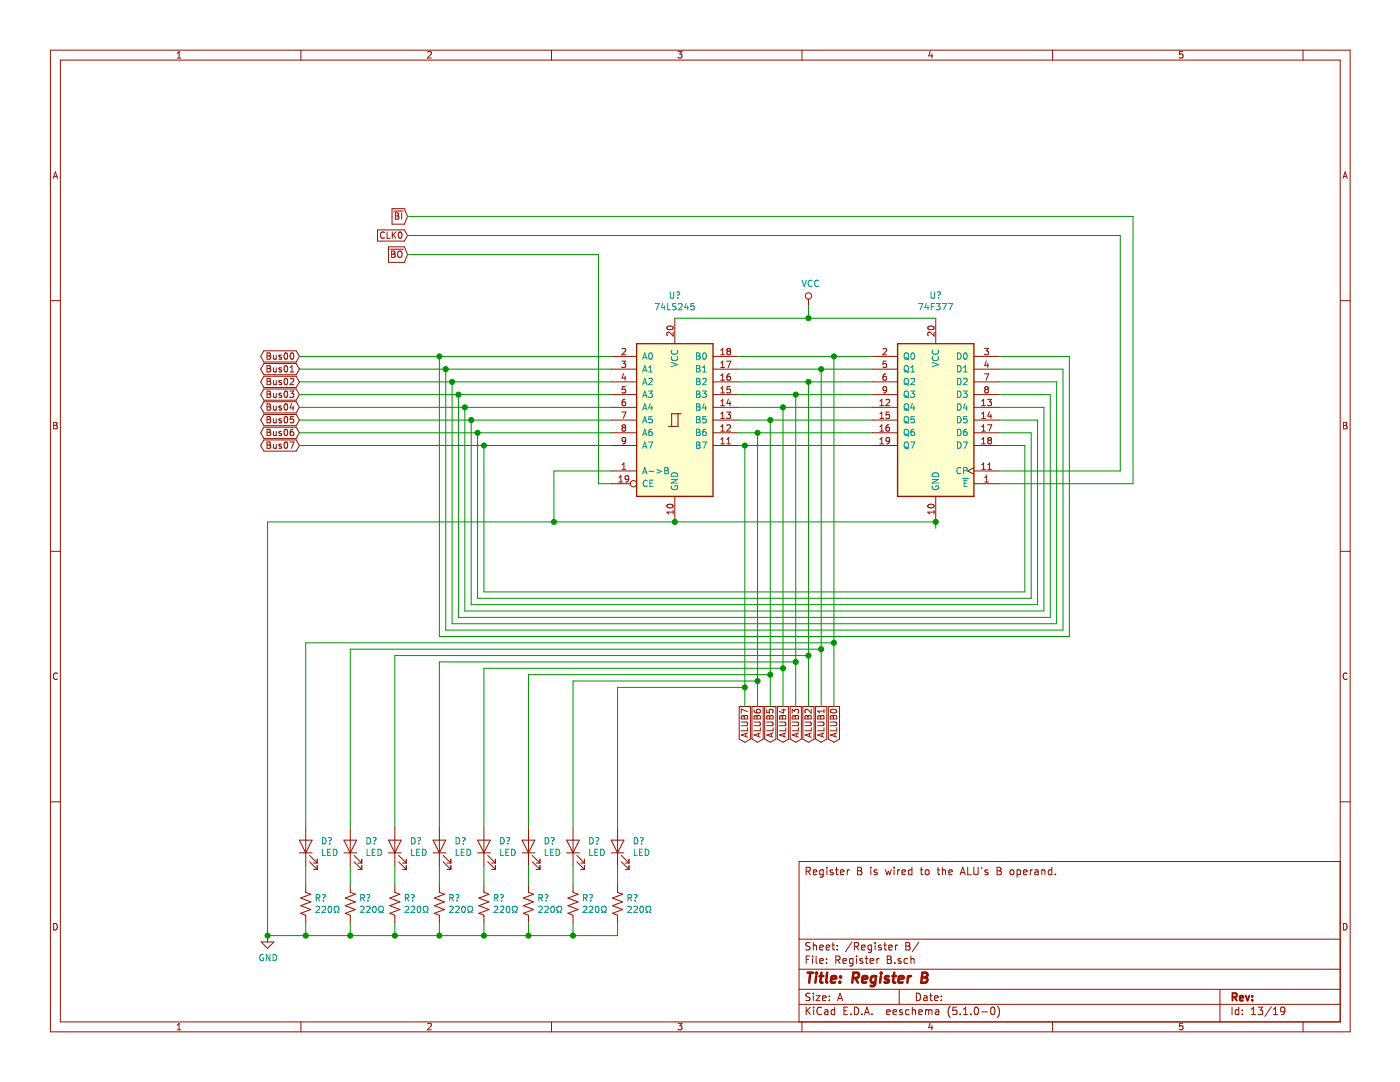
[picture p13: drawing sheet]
<svg xmlns="http://www.w3.org/2000/svg" width="279mm" height="216mm" viewBox="0 0 279 216" stroke-linecap="round" stroke-linejoin="round" font-family="sans-serif">
<g fill="#fffecd" stroke="#fffecd" stroke-width=".25">
<path d="M127.1 68.6h15.2v30.5h-15.2z" fill-rule="evenodd"/>
<path d="M179.1 68.6h15.3v30.5h-15.3z" fill-rule="evenodd"/>
</g>
<path d="M127.1 68.6h15.2v30.5h-15.2zM179.1 68.6h15.3v30.5h-15.3z" fill="none" stroke="#981200" stroke-width=".25"/>
<g fill="none" stroke="#981200" stroke-width=".2">
<path d="M10.1 10h259.3v195.9h-259.3zM12 12h255.5v191.9h-255.5zM35.4 11.6h.7M35.4 10.6l.3-.3v1.3M60.1 10v2M85.3 10.4l.6-.1 .2 .3-.8 1h.8M110.1 10v2M135.3 10.3h.8l-.4 .5 .3 .1v.6l-.1 .1-.6-.1M160.1 10v2M185.7 10.2l-.4 1h.9M186 10.7v.9M210.1 10v2"/>
<path d="M236 10.3h-.6v.6l.2-.1h.4v.7l-.1 .1-.5-.1M260.1 10v2M10.6 35.6l.5-1.3 .4 1.3M10.7 35.2h.7M268 35.6l.5-1.3 .4 1.3M268.1 35.2h.7M10.1 60h1.9M75.3 45.9h5.4l.6 1.1-.6 1.1h-5.4zM76.7 46.4a.6 .6 0 0 0-.8 .4 .6 .6 0 0 0 .6 .7l.2-.1M77.2 46.3v1.2h.7M77.5 49.3h3.2l.6 1.5-.6 1.5h-3.2zM77.9 49.7h2.6"/>
<path d="M78.2 50.1l.6 .1v.2l-.2 .3 .3 .2-.1 .4-.6 .1zM78.2 50.7h.4M78.2 41.6h2.5l.6 1.6-.6 1.5h-2.5zM78.3 46.3v1.2M78.5 46.8l.5 .7M78.6 42.1h1.9M78.9 42.5h.4l.3 .2-.3 .4 .3 .2-.2 .4h-.5zM78.9 43.1h.4M79 46.3l-.7 .7M79.4 50.3l.3-.2a.44 .44 0 0 1 .5 .4v.7l-.5 .2-.3-.2zM79.6 46.4l.2-.1a.67 .67 0 0 1 .4 .6 .67 .67 0 0 1-.4 .6l-.3-.4zM80.2 42.5v1.2"/>
<path d="M161.3 59.7v1.3M267.5 60h1.9M52.7 77.6h6.4l.6 1.1-.6 1.2h-6.4l-.7-1.2zM52.7 75.1h6.4l.6 1.1-.6 1.1h-6.4l-.7-1.1zM52.7 72.5h6.4l.6 1.2-.6 1.1h-6.4l-.7-1.1zM52.7 70h6.4l.6 1.1-.6 1.1h-6.4l-.7-1.1zM53.3 70.4h.4l.3 .3-.3 .3 .3 .2-.2 .5h-.5zM53.3 72.9h.4l.3 .3-.3 .4 .3 .2-.2 .4h-.5zM53.3 75.5h.4l.3 .2-.3 .4 .3 .2-.2 .5h-.5zM53.3 78h.4l.3 .3-.3 .3 .3 .3-.2 .4h-.5zM53.3 71h.4M53.3 73.6h.4"/>
<path d="M53.3 76.1h.4M53.3 78.6h.4M54.6 70.8v.8h.5M54.6 73.4v.8l.5-.1M54.6 75.9v.8l.5-.1M54.6 78.5v.7h.5M55.1 70.8v.9M55.1 73.4v.8M55.1 75.9v.9M55.1 78.5v.8M56.1 70.9l-.3-.1-.1 .2v.2l.4 .1v.3h-.4M56.1 73.4h-.3l-.1 .2v.1l.4 .2v.3h-.4"/>
<path d="M56.1 76l-.3-.1-.1 .2v.2l.4 .1v.3h-.4M56.1 78.5h-.3l-.1 .1v.2l.4 .1v.3h-.4M56.8 73.1l.2-.2a.69 .69 0 0 1 .4 .7 .69 .69 0 0 1-.4 .6l-.3-.5zM56.8 70.5l.2-.1a.69 .69 0 0 1 .4 .6 .69 .69 0 0 1-.4 .7l-.3-.5zM56.8 75.6l.2-.1a.69 .69 0 0 1 .4 .6 .69 .69 0 0 1-.4 .7l-.3-.5zM56.8 78.2l.2-.2a.69 .69 0 0 1 .4 .7 .69 .69 0 0 1-.4 .6l-.3-.5zM57.8 78h.8l-.4 .5 .4 .1v.6l-.2 .1-.6-.1M57.9 75.6l.5-.1 .2 .3-.8 1h.8M57.9 74.2h.7M57.9 73.3l.4-.4v1.3M58 70.5l.2-.1a.67 .67 0 0 1 .4 .6 .67 .67 0 0 1-.4 .7l-.3-.5zM122 78.7h5.1"/>
<path d="M122 76.2h5.1M122 73.7h5.1M122 71.1h5.1M124.1 72.1h.8l-.5 .4 .4 .2 .1 .4-.3 .2-.5-.1M124.1 69.6l.5-.1 .3 .4-.8 .9h.8M124.4 74.5l-.3 .9h.8M124.7 79.7h-.2a.79 .79 0 0 0-.1 1.2h.3l.2-.5-.3-.2h-.2l-.3 .2M124.7 75v.9M124.8 77.1h-.6l-.1 .6 .5-.1 .3 .3v.3l-.3 .2-.5-.1M133.2 65.2a.61 .61 0 0 1 .7-.2 .61 .61 0 0 1 .4 .6 .76 .76 0 0 1-1.2-.2zM134.3 66.3v.8l-.9-.8-.3 .2 .1 .5M134.7 63.5v5.1"/>
<path d="M142.3 78.7h5.1M142.3 76.2h5.1M142.3 73.7h5.1M142.3 71.1h5.1M143.8 69.9l.4-.4v1.3M143.8 72.4l.4-.3v1.2M143.8 75l.4-.4v1.3M143.8 77.5l.4-.4v1.3M143.8 78.4h.8M143.8 75.9h.8M143.8 73.3h.8M143.8 70.8h.8"/>
<path d="M145 72.1h.9l-.6 1.2M145.3 70.1l-.2-.3 .2-.3h.2l.3 .3-.3 .3M145.3 70.1l-.2 .2v.4l.2 .1 .4-.1 .1-.1v-.3l-.3-.2M145.3 70.1h.2M145.4 79.6l-.3 .9h.8M145.7 74.6l-.5 .1-.1 .5v.5l.6 .1 .1-.2-.1-.4-.4-.1-.2 .2M145.7 77.1h-.6v.6l.4-.1 .3 .3v.3l-.3 .2-.4-.1M174 78.7h5.1M174 76.2h5.1M174 73.7h5.1M174 71.1h5.1M176.2 69.6l.5-.1 .2 .4-.7 .9h.7"/>
<path d="M176.8 79.8l.5-.1 .3 .3-.8 .9h.8M176.8 74.6h-.2a.79 .79 0 0 0-.1 1.3l.3-.1 .1-.5-.2-.2h-.2l-.3 .2M176.9 72.1h-.6l-.1 .6 .5-.2 .2 .3v.3l-.2 .2-.5-.1M176.9 77.7l-.2 .2h-.4l-.1-.2 .1-.4 .4-.2 .2 .3-.1 .9-.5 .1M185.3 65.2a.61 .61 0 0 1 .7-.2 .61 .61 0 0 1 .4 .6 .76 .76 0 0 1-1.3-.2zM186.4 66.3v.8l-.9-.8-.4 .2 .2 .5M186.7 63.5v5.1M194.4 78.7h5M194.4 76.2h5M194.4 73.7h5M194.4 71.1h5M196.5 74.6h.8l-.5 1.3"/>
<path d="M196.5 69.5h.8l-.5 .5 .4 .1 .1 .5-.3 .2-.5-.1M196.8 77.7l-.3 .2v.3l.3 .2h.3l.2-.2v-.3l-.3-.2M196.8 77.7l-.3-.3 .3-.3h.2l.3 .3-.3 .3M196.8 77.7h.2M196.8 72l-.3 .9h.8M197.1 79.7h.8l-.5 .5 .4 .1 .1 .4-.3 .2-.5-.1M197.1 72.5v.8M10.7 84.3h.4l.3 .2-.3 .4 .3 .2-.2 .5h-.5zM10.7 84.9h.4M52.7 82.7h6.4l.6 1.1-.6 1.1h-6.4l-.7-1.1zM52.7 80.2h6.4l.6 1.1-.6 1.1h-6.4l-.7-1.1zM52.7 85.2h6.4l.6 1.2-.6 1.1h-6.4l-.7-1.1z"/>
<path d="M52.7 87.8h6.4l.6 1.1-.6 1.1h-6.4l-.7-1.1zM53.3 80.6h.4l.3 .2-.3 .4 .3 .2-.2 .4h-.5zM53.3 83.1h.4l.3 .3-.3 .3 .3 .2-.2 .5h-.5zM53.3 85.6h.4l.3 .3-.3 .4 .3 .2-.2 .4h-.5zM53.3 88.2h.4l.3 .2-.3 .4 .3 .2-.2 .5h-.5zM53.3 81.2h.4M53.3 83.7h.4M53.3 86.3h.4M53.3 88.8h.4M54.6 81v.8l.5-.1M54.6 83.5v.8h.5M54.6 86.1v.8l.5-.1"/>
<path d="M54.6 88.6v.8l.5-.1M55.1 81v.8M55.1 83.5v.9M55.1 86.1v.8M55.1 88.6v.9M56.1 81.1l-.3-.1-.1 .2v.2l.4 .1v.3h-.4M56.1 83.6l-.3-.1-.1 .2v.2l.4 .1v.3h-.4M56.1 86.1h-.3l-.1 .2v.1l.4 .2v.3h-.4M56.1 88.7l-.3-.1-.1 .2v.2l.4 .1v.3h-.4M56.8 83.2l.2-.1a.69 .69 0 0 1 .4 .6 .69 .69 0 0 1-.4 .7l-.3-.5zM56.8 85.8l.2-.2a.69 .69 0 0 1 .4 .7 .69 .69 0 0 1-.4 .6l-.3-.5zM56.8 88.3l.2-.1a.69 .69 0 0 1 .4 .6 .69 .69 0 0 1-.4 .7l-.3-.5z"/>
<path d="M56.9 80.6h.1a.69 .69 0 0 1 .4 .6 .69 .69 0 0 1-.4 .6 .83 .83 0 0 1-.1-1.2zM57.8 88.2h.9l-.6 1.3M58.2 80.5l-.3 .9h.8M58.5 85.6h-.2a.79 .79 0 0 0-.2 1.3l.5-.1v-.5l-.5-.2-.2 .3M58.5 81v.8M58.6 83.1h-.6l-.1 .6 .2-.1 .5 .1v.6l-.2 .1-.5-.1M122 94h5.1M122 88.9h5.1M122 86.4h5.1M122 83.8h5.1M122 81.3h5.1M122 96.5h3.8"/>
<path d="M123.5 95.3l.4-.4v1.3M123.5 96.2h.8M124.1 82.2h.8l-.5 1.3M124.1 93.6h.8M124.1 92.7l.4-.3v1.2M124.4 85.3l-.3 .2v.3l.3 .2h.3l.2-.2v-.3l-.3-.2M124.4 85.3l-.3-.2 .3-.3h.2l.3 .2-.3 .3M124.4 85.3h.2M124.9 87.9l-.3 .2-.3-.1-.2-.1 .1-.5 .4-.1 .3 .3-.2 .8-.4 .2M125.5 95.5l-.3 .2h-.3l-.2-.2 .2-.5 .3-.1 .2 .1a.84 .84 0 0 1-.3 1.2h-.2M134.7 99.1v5M135.3 82.5v2.6h-1.9"/>
<path d="M135.9 82.5h-1.9v2.6M142.3 88.9h5.1M142.3 86.4h5.1M142.3 83.8h5.1M142.3 81.3h5.1M143.8 88.6h.8M143.8 80l.4-.3v1.2M143.8 82.6l.4-.4v1.3M143.8 85.1l.4-.3v1.2M143.8 87.7l.4-.4v1.3M143.8 86h.8M143.8 83.5h.8"/>
<path d="M143.8 80.9h.8M145 82.2h.8l-.4 .5 .3 .1 .1 .5-.3 .2-.5-.1M145.1 88.6h.7M145.1 87.7l.3-.4v1.3M145.1 84.9l.4-.1 .3 .3-.8 .9h.8M145.7 80.1v.8M174 88.9h5.1M174 86.4h5.1M174 83.8h5.1M174 81.3h5.1M175.6 88.6h.7M175.6 86h.7"/>
<path d="M175.6 83.5h.7M175.6 80.9h.7M175.6 80l.4-.3v1.2M175.6 82.6l.4-.4v1.3M175.6 85.1l.4-.3v1.2M175.6 87.7l.4-.4v1.3M177.4 84.8l-.4 .1-.2 .4 .1 .6 .5 .1 .2-.2-.2-.5-.3-.1-.3 .3M177.5 82.2h-.6l-.1 .6 .5-.1 .3 .3v.3l-.3 .2-.5-.1M177.6 87.9l-.3 .2-.4-.1-.1-.1 .1-.5 .4-.1 .2 .1a.84 .84 0 0 1-.3 1.2h-.3M186.7 99.1v5M194.4 94h5M194.4 88.9h5"/>
<path d="M194.4 86.4h5M194.4 83.8h5M194.4 81.3h5M194.4 96.5h5M194.4 93.3l-1.3 .7 1.3 .6M195.9 93.6h.8M195.9 88.6h.8M195.9 86h.8M195.9 83.5h.8M195.9 80.9h.8M195.9 80l.4-.3v1.2M195.9 82.6l.4-.4v1.3"/>
<path d="M195.9 85.1l.4-.3v1.2M195.9 87.7l.4-.4v1.3M195.9 92.7l.4-.3v1.2M196.5 96.2h.8M196.5 95.3l.4-.4v1.3M197.1 84.8h.8l-.5 1.2M197.1 93.6h.8M197.1 92.7l.4-.3v1.2M197.4 87.9l-.3 .2 .1 .3 .2 .2 .3-.1 .2-.2v-.2l-.3-.2M197.4 87.9l-.3-.3 .3-.3h.2l.3 .3-.3 .3M197.4 87.9h.2M197.4 82.2l-.3 .9h.8"/>
<path d="M197.7 82.7v.8M268.1 84.3h.4l.3 .2-.3 .4 .3 .2-.2 .5h-.5zM268.1 84.9h.4M10.1 110h1.9M133.2 100.7a.61 .61 0 0 1 .7-.2 .61 .61 0 0 1 .4 .7 .76 .76 0 0 1-1.2-.3zM134.3 101.8v.8M134.3 102.2h-1.2l.3 .4M185.3 100.7a.61 .61 0 0 1 .7-.2 .61 .61 0 0 1 .4 .7 .76 .76 0 0 1-1.3-.3zM186.4 102.2h-1.3l.4 .4M186.4 101.8v.8M267.5 110h1.9M11.4 134.4a.62 .62 0 0 0-.8 .4 .62 .62 0 0 0 .6 .8l.2-.1"/>
<path d="M268.8 134.4a.62 .62 0 0 0-.8 .4 .62 .62 0 0 0 .6 .8l.2-.1M10.1 160h1.9M147.5 141h2.3v6.5l-1.2 .6-1.1-.6zM147.9 144.1h1.1l.2 .2v.4l-.2 .1h-1.1M148.1 142.8h.3l.1 .3 .3-.4 .3 .1 .1 .7h-1.3zM148.5 143.1v.4M148.8 146.4v.6M149.2 146.3l-1.3 .4 1.3 .4M149.2 145.2v.6h-1.3M149.2 142l-1.3-.5v.8M150.1 141h2.2v6.5l-1.1 .6-1.1-.6zM150.5 144.1h1l.2 .2v.4l-.2 .1h-1"/>
<path d="M150.5 141.7v.2a.79 .79 0 0 0 1.2 .1l-.1-.4h-.5l-.1 .4 .2 .3M150.6 142.8h.4l.1 .3 .2-.4 .3 .1 .1 .7h-1.2zM151.1 143.1v.4M151.4 146.4v.6M151.7 145.2v.6h-1.2M151.7 146.3l-1.2 .4 1.2 .4M152.6 141h2.2v6.5l-1.1 .6-1.1-.6zM153 141.6v.6l.6 .1-.1-.2 .1-.5h.6l.1 .2-.1 .5M153 144.1h1.1l.2 .2-.1 .4-.1 .1h-1.1M153.1 142.8h.4l.1 .3 .3-.4 .3 .1 .1 .7h-1.3zM153.6 143.1v.4M153.9 146.4v.6"/>
<path d="M154.3 145.2v.6h-1.3M154.3 146.3l-1.3 .4 1.3 .4M155.1 141h2.3v6.5l-1.1 .6-1.2-.6zM155.6 144.1h1l.2 .2v.4l-.2 .1h-1M155.7 142.8h.3l.2 .3 .2-.4 .3 .1 .1 .7h-1.2zM156 141.7h.8M156.2 143.1v.4M156.4 141.5v.8l-.9-.3M156.5 146.4v.6M156.8 145.2v.6h-1.2M156.8 146.3l-1.2 .4 1.2 .4M157.7 141h2.2v6.5l-1.1 .6-1.1-.6z"/>
<path d="M158.1 142.3v-.8l.5 .5 .1-.4h.5l.2 .2-.2 .5M158.1 144.1h1l.3 .2-.1 .4-.2 .1h-1M158.2 142.8h.4l.1 .3 .2-.4 .3 .1 .2 .7h-1.3zM158.7 143.1v.4M159 146.4v.6M159.4 145.2v.6h-1.3M159.4 146.3l-1.3 .4 1.3 .4M160.2 141h2.3v6.5l-1.2 .6-1.1-.6zM160.6 144.1h1.1l.2 .2v.4l-.2 .1h-1.1M160.8 142.8h.3l.1 .3 .3-.4 .3 .1 .1 .7h-1.3zM161.2 143.1v.4M161.5 146.4v.6"/>
<path d="M161.9 145.2v.6h-1.3M161.9 141.5v.8l-.9-.8-.4 .3 .2 .5M161.9 146.3l-1.3 .4 1.3 .4M162.8 141h2.2v6.5l-1.1 .6-1.1-.6zM163.2 144.1h1l.2 .2v.4l-.2 .1h-1M163.3 142.8h.4l.1 .3 .2-.4 .3 .1 .1 .7h-1.2zM163.8 143.1v.4M164.1 146.4v.6M164.4 145.2v.6h-1.2M164.4 146.3l-1.2 .4 1.2 .4M164.4 141.5v.8M164.4 141.9h-1.2l.3 .4"/>
<path d="M165.3 141h2.2v6.5l-1.1 .6-1.1-.6zM165.7 144.1h1.1l.2 .2-.1 .4-.1 .1h-1.1M165.8 141.7a.74 .74 0 0 1 1.2 .3 .72 .72 0 0 1-1.3-.2zM165.8 142.8h.4l.1 .3 .3-.4 .3 .1 .1 .7h-1.3zM166.3 143.1v.4M166.6 146.4v.6M167 145.2v.6h-1.3M167 146.3l-1.3 .4 1.3 .4M267.5 160h1.9M59.7 170.2h2.6M59.7 167.6h2.6l-1.3 2.6zM61 165.1v7.6"/>
<path d="M61 176.5v1.6l1 .3-2 .8 2 .8-2 .7 2 .8-2 .7 1 .4v1.5M61.8 172l1.5 1.5M61.8 170.7l1.5 1.5M62.5 173.5h.8M62.5 172.2h.8M63.3 171.4v.8M63.3 172.7v.8M68.6 170.2h2.6M68.6 167.6h2.6l-1.3 2.6zM69.9 165.1v7.6M69.9 176.5v1.6l1 .3-2 .8 2 .8-2 .7 2 .8-2 .7 1 .4v1.5M70.7 172l1.5 1.5"/>
<path d="M70.7 170.7l1.5 1.5M71.4 173.5h.8M71.4 172.2h.8M72.2 171.4v.8M72.2 172.7v.8M77.5 170.2h2.6M77.5 167.6h2.6l-1.3 2.6zM78.8 165.1v7.6M78.8 176.5v1.6l1 .3-2 .8 2 .8-2 .7 2 .8-2 .7 1 .4v1.5M79.6 172l1.5 1.5M79.6 170.7l1.5 1.5M80.3 173.5h.8"/>
<path d="M80.3 172.2h.8M81.1 171.4v.8M81.1 172.7v.8M86.4 170.2h2.6M86.4 167.6h2.6l-1.3 2.6zM87.7 165.1v7.6M87.7 176.5v1.6l1 .3-2 .8 2 .8-2 .7 2 .8-2 .7 1 .4v1.5M88.4 172l1.6 1.5M88.4 170.7l1.6 1.5M89.2 173.5h.8M89.2 172.2h.8M90 171.4v.8"/>
<path d="M90 172.7v.8M95.3 170.2h2.5M95.3 167.6h2.5l-1.2 2.6zM96.6 165.1v7.6M96.6 176.5v1.6l1 .3-2 .8 2 .8-2 .7 2 .8-2 .7 1 .4v1.5M97.3 172l1.6 1.5M97.3 170.7l1.6 1.5M98.1 173.5h.8M98.1 172.2h.8M98.9 171.4v.8M98.9 172.7v.8M104.2 170.2h2.5"/>
<path d="M104.2 167.6h2.5l-1.2 2.6zM105.5 165.1v7.6M105.5 176.5v1.6l1 .3-2 .8 2 .8-2 .7 2 .8-2 .7 1 .4v1.5M106.2 172l1.6 1.5M106.2 170.7l1.6 1.5M107 173.5h.8M107 172.2h.8M107.8 171.4v.8M107.8 172.7v.8M113.1 170.2h2.5M113.1 167.6h2.5l-1.2 2.6zM114.4 165.1v7.6"/>
<path d="M114.4 176.5v1.6l1 .3-2.1 .8 2.1 .8-2.1 .7 2.1 .8-2.1 .7 1.1 .4v1.5M115.1 172l1.5 1.5M115.1 170.7l1.5 1.5M115.9 173.5h.7M115.9 172.2h.7M116.6 171.4v.8M116.6 172.7v.8M122 170.2h2.5M122 167.6h2.5l-1.3 2.6zM123.2 165.1v7.6M123.2 176.5v1.6l1.1 .3-2.1 .8 2.1 .8-2.1 .7 2.1 .8-2.1 .7 1 .4v1.5M124 172l1.5 1.5"/>
<path d="M124 170.7l1.5 1.5M124.8 173.5h.7M124.8 172.2h.7M125.5 171.4v.8M125.5 172.7v.8M160.9 173.8h.7l.1-.2-.1-.5h-.7v1.4M161.2 173.8l.5 .7M162.3 174.1l.7-.2-.1-.3h-.4l-.2 .2 .1 .7h.5M164.3 173.6h-.4l-.3 .2 .1 .6 .2 .1h.4M164.3 173.6l-.1 1.3-.2 .2-.3-.1M165 173.1v.1M165 173.6v.9"/>
<path d="M166.2 173.6h-.3l-.2 .2v.2l.5 .1v.4h-.5M166.7 173.6h.6M166.9 173.1v1.2l.4 .2M167.7 174.1l.7-.2v-.3h-.4l-.3 .2 .1 .7h.6M169.1 173.6v.9M169.5 173.6h-.3l-.1 .2M171.2 173.1h.5l.2 .2v.3l-.2 .2 .2 .1 .1 .4-.3 .2h-.5zM171.2 173.8h.5M173.8 173.1v.1M173.8 173.6v.9M175 173.6a.37 .37 0 0 0-.6 .2l.1 .2 .5 .1 .1 .2-.2 .2h-.5M176.7 173.6l.3 .9 .3-.7 .3 .7 .3-.9"/>
<path d="M178.4 173.1v.1M178.4 173.6v.9M179.2 173.6v.9M179.6 173.6h-.3l-.1 .2M180 174.1l.7-.2v-.3h-.5l-.2 .2 .1 .7h.6M182 173.6h-.4l-.3 .2 .1 .6 .2 .1h.4M182 173.1v1.4M183.6 173.6h.6M183.9 173.1v1.2l.3 .2M184.7 173.7l.2-.1 .4 .1v.7l-.2 .1-.4-.1zM187 173.6h.6M187.2 173.1v1.2l.4 .2"/>
<path d="M188.1 173.7l.2-.1h.3l.1 .9M188.1 173.1v1.4M189.4 174.1l.7-.2-.1-.3h-.4l-.2 .2v.7h.6M191.6 174.5l.5-1.4 .5 1.4M191.8 174.1h.7M193.1 173.1v1.4h.8M194.3 173.1v1.2l.3 .2h.3l.3-.2v-1.2M196 173.1l-.2 .2M197.1 173.6a.37 .37 0 0 0-.5 .2v.2l.5 .1 .1 .2-.2 .2h-.4M199 173.1h.5l.3 .2-.1 .3-.2 .2 .3 .1 .1 .4-.4 .2h-.5zM199 173.8h.5M201.6 173.7l.2-.1 .5 .1v.7l-.2 .1-.5-.1z"/>
<path d="M203 173.6h.4l.3 .2-.1 .7h-.6M203 173.6v1.5M204.3 174.1l.7-.2-.1-.3h-.4l-.2 .2v.7h.6M205.6 173.6v.9M206.1 173.6l-.5 .2M206.6 173.6h.5l.1 .9M207.2 173.9l-.5 .1-.2 .2 .2 .3h.5M207.9 173.7l.2-.1h.4v.9M207.9 173.6v.9M209.9 173.6h-.4l-.3 .2 .1 .6 .2 .1h.4M209.9 173.1v1.4M210.6 174.4v.1"/>
<path d="M267.5 171.9h-108v32M10.7 184.3a.65 .65 0 0 1 .7 .6 .65 .65 0 0 1-.7 .7zM52.1 188h2.6l-1.3 1.2zM53.4 186.7v1.3M159.5 197.4h108M159.5 193.4h108M159.5 187.4h108M160.9 191.5h.5M161.6 190.8h-.7v1.5M161.7 198.2h-.6l-.3 .3 .1 .3 .7 .3v.4l-.2 .2-.6-.1M161.7 188.1h-.6l-.3 .2 .1 .4 .7 .3v.4l-.2 .2-.6-.1M162.2 190.8v.1"/>
<path d="M162.2 191.3v1M162.3 188.1v1.5M162.3 198.2v.1M162.3 198.7v1M162.3 188.7l.2-.1h.4v1M162.9 198.7h.8l-.8 1h.8M162.9 190.8v1.2l.2 .3M163.6 191.8l.7-.2-.1-.3h-.4l-.2 .2 .1 .7h.5M163.6 189.1l.7-.2-.1-.3h-.4l-.2 .2 .1 .7h.5M164.2 199.2l.7-.2-.1-.2-.4-.1-.2 .2v.7h.6M164.9 189.1l.7-.2-.1-.3h-.4l-.2 .2 .1 .7h.5M165 192.1v.2"/>
<path d="M165 191.3v.2M165.5 199.5v.2M165.5 198.8v.1M166 188.6h.6M166.2 188.1v1.3l.4 .2M166.8 191.5h.7l.1-.6-.2-.1h-.6v1.5M167.1 189.4v.2M167.1 188.6v.2M167.2 199.7l.4-1.5 .6 1.5M167.2 191.5l.4 .8M167.3 199.2h.7M168.2 191.8l.7-.2v-.3h-.5l-.2 .2 .1 .7h.6"/>
<path d="M170 188l-1.3 1.9M170.2 191.3v1.2l-.3 .3-.3-.1M170.2 191.3h-.4l-.3 .2 .1 .6 .2 .2 .4-.1M170.5 188.8h.7l.2-.2-.1-.4-.2-.1h-.6v1.5M170.9 188.8l.5 .8M170.9 190.8v.1M170.9 191.3v1M171.9 189.1l.7-.2v-.3h-.5l-.2 .2 .1 .7h.6M172.1 191.3h-.3l-.2 .2 .1 .2 .4 .1v.4h-.5M172.6 191.3h.6M172.9 190.8v1.2l.3 .3M173.6 191.8l.8-.2-.1-.3h-.4l-.3 .2 .1 .7h.6"/>
<path d="M173.9 188.6h-.4l-.3 .2 .1 .6 .2 .2 .4-.1M173.9 188.6v1.2l-.3 .3-.3-.1M174.7 188.1v.1M174.7 188.6v1M175 191.3v1M175.4 191.3h-.3l-.1 .2M175.9 188.6a.37 .37 0 0 0-.6 .2l.1 .2 .5 .1v.2l-.2 .3-.4-.1M176.4 188.6h.5M176.6 188.1v1.3l.3 .2M177.1 191.5h.5M177.1 190.8h.5l.3 .2-.1 .3-.2 .2 .3 .1v.4l-.2 .3h-.6zM177.4 189.1l.7-.2-.1-.3h-.4l-.2 .2v.7h.6"/>
<path d="M178.6 192.1v.2M178.7 188.6v1M179.2 188.6l-.5 .2M179.5 197.4v3M179.8 191.3h-.4l-.2 .2 .1 .2 .5 .1v.4h-.6M180.8 188.1h.5l.3 .2-.1 .3-.2 .2h.2l.1 .5-.2 .3h-.6zM180.8 188.8h.5M181.1 191.3h-.4l-.3 .2 .1 .6 .2 .2 .4-.1M181.8 191.4l.2-.1h.4v1M181.8 190.8v1.5M182.9 198.2a.75 .75 0 0 1 .8 .7 .75 .75 0 0 1-.8 .8zM183.4 188l-1.3 1.9"/>
<path d="M184.4 198.8h.5l.1 .9M185 199l-.5 .1-.2 .2 .2 .4 .5-.1M185.5 198.7h.6M185.7 198.2v1.3l.4 .2M186.5 199.2l.7-.2v-.2l-.5-.1-.2 .2 .1 .7h.6M187.9 199.5v.2M187.9 198.8v.1M243.5 197.4v6.5M268.1 184.3a.65 .65 0 0 1 .7 .6 .65 .65 0 0 1-.7 .7zM35.4 204.5l.3-.3v1.3M35.4 205.5h.7M60.1 203.9v2"/>
<path d="M85.3 204.3l.6-.1 .2 .3-.8 1h.8M110.1 203.9v2M135.3 204.2h.8l-.4 .5 .3 .1v.6l-.1 .1-.6-.1M159.5 200.4h108M160.1 203.9v2M160.9 201v1.5M161.1 201.6l.6 .9M161.7 201l-.8 .8M162.4 201v.1M162.4 201.5v1M163.9 201.1a.59 .59 0 0 0-.7 0 .59 .59 0 0 0-.2 .7 .56 .56 0 0 0 .3 .6 .56 .56 0 0 0 .6-.1M164.6 201.5h.6v1"/>
<path d="M165.2 201.8l-.5 .1-.2 .2 .2 .4 .5-.1M166.6 201.5h-.5l-.2 .3v.5l.2 .2 .5-.1M166.6 201v1.5M168.4 201.7h.5M169.1 201h-.7v1.5h.7M169.8 202.3v.2M170.5 201a.76 .76 0 0 1 .9 .7 .76 .76 0 0 1-.9 .8zM172 202.3v.2M172.5 202.5l.5-1.5 .5 1.5M172.6 202h.8M174 202.3v.2M176.9 202l.8-.2-.1-.3h-.5l-.2 .2 .1 .7h.6"/>
<path d="M178.2 202l.7-.2v-.3h-.5l-.2 .2 .1 .7h.6M180.1 201.5h-.4l-.2 .2 .1 .2 .5 .1v.4h-.6M181.4 201.5h-.4l-.3 .3 .1 .5 .2 .2 .4-.1M182.1 201.6l.2-.1h.3l.1 1M182.1 201v1.5M183.4 202l.7-.2-.1-.3h-.4l-.2 .2v.7h.6M184.7 201.6l.4-.1 .2 .2M184.7 201.5v1M185.3 201.7a.36 .36 0 0 1 .4-.2 .36 .36 0 0 1 .3 .2v.8M185.3 201.7v.8M185.7 204.1l-.4 1h.9M186 204.6v.9"/>
<path d="M186.7 201.5h.6l.1 1M187.4 201.8l-.6 .1-.2 .2 .2 .4 .6-.1M189.6 200.8a1.71 1.71 0 0 0 0 2.2M190.9 201h-.7l-.1 .7 .3-.2 .5 .1 .1 .2-.1 .5-.2 .2-.6-.2M191.6 202.3v.2M192.3 202.5h.8M192.3 201.4l.4-.4v1.5M193.8 202.3v.2M194.6 201h.2a.8 .8 0 0 1 .5 .7 .8 .8 0 0 1-.5 .8 1 1 0 0 1-.2-1.5zM195.9 201.9h1.2M197.8 201.1l.2-.1a.8 .8 0 0 1 .6 .7 .8 .8 0 0 1-.6 .8l-.2-.2-.1-.4zM199.1 200.8a1.79 1.79 0 0 1 0 2.2"/>
<path d="M210.1 203.9v2M236 204.2h-.6v.6l.2-.1h.4v.7l-.1 .1-.5-.1M245.9 201v1.5M247.2 201.5h-.4l-.3 .3 .1 .6h.6M247.2 201v1.5M247.9 202.3v.2M247.9 201.5v.2M249.7 202.5h.9M249.7 201.4l.4-.4v1.5M251.1 201h.9l-.5 .5 .4 .2v.6l-.2 .2-.6-.2M253.7 200.9l-1.3 1.9M254.1 202.5h.9"/>
<path d="M254.1 201.4l.5-.4v1.5M256.4 201.6l-.3 .3-.4-.1-.1-.2v-.5l.5-.1 .3 .2v.9l-.4 .4h-.3M260.1 203.9v2"/>
<circle cx="161.3" cy="59.1" r=".64"/>
<circle cx="126.4" cy="96.5" r=".64"/>
</g>
<g fill="none" stroke="#009596" stroke-width=".2">
<path d="M133.8 58.2v1.1l.2 .2h.4l.1-.2v-1.1M135 58.3l.4-.1a.43 .43 0 0 1-.1 .8M135.3 59.4v.1M160.1 55.9l.4 1.3 .4-1.3M162.1 56a.56 .56 0 0 0-.8 .5 .56 .56 0 0 0 .8 .5M163.3 56a.56 .56 0 0 0-.8 .5 .56 .56 0 0 0 .8 .5M185.8 58.2v1.1l.2 .2h.4l.1-.2v-1.1M187.1 58.3l.4-.1a.43 .43 0 0 1-.2 .8M187.3 59.4v.1M128.3 71.7l.4-1.3 .4 1.3M128.3 74.2l.4-1.3 .4 1.3M128.3 76.8l.4-1.3 .4 1.3"/>
<path d="M128.3 79.3l.4-1.3 .4 1.3M128.4 71.3h.6M128.4 73.9h.6M128.4 76.4h.6M128.4 78.9h.6M129.4 78h.8l-.4 .5 .3 .1v.6l-.5 .1-.2-.1M129.5 75.6l.5-.1 .2 .3-.8 1h.8M129.5 74.2h.7M129.5 73.3l.3-.4v1.3M129.6 70.5l.2-.1a.69 .69 0 0 1 .4 .6 .69 .69 0 0 1-.4 .7l-.3-.5zM130.7 60.6h.9l-.6 1.2M132.3 60.5l-.3 .9h.8"/>
<path d="M132.6 61v.8M133.3 60.6v1.2h.5M134 72.3l1.2 .4-1.2 .5M134.1 69.9a.56 .56 0 0 0 .5 .8 .56 .56 0 0 0 .5-.8M134.1 71.2a.56 .56 0 0 0 .5 .8 .56 .56 0 0 0 .5-.8M134.9 60.6h-.5l-.1 .1v.4l.6 .2v.3l-.2 .2h-.5M135.4 60.7l.5-.1 .2 .3-.7 .9h.7M136.9 60.5l-.3 .9h.8M137.2 61v.8M138.5 60.6h-.6v.6l.1-.2 .5 .2v.5l-.2 .1-.4-.1M139 70.4l.6 .1v.4l-.2 .1 .3 .2-.1 .4-.6 .1zM139 72.9l.6 .2v.3l-.2 .2 .3 .2-.1 .4h-.6z"/>
<path d="M139 75.5l.6 .1v.4l-.2 .1 .3 .2-.1 .4-.6 .1zM139 78l.6 .2v.3l-.2 .1 .3 .3-.1 .3-.6 .1zM139 78.6h.4M139 76.1h.4M139 73.6h.4M139 71h.4M140.2 78h.8l-.5 .5 .4 .1v.6l-.2 .1-.5-.1M140.2 75.6l.5-.1 .3 .3-.8 1h.8M140.2 74.2h.8M140.2 73.3l.4-.4v1.3M140.3 70.5l.2-.1a.67 .67 0 0 1 .5 .6 .67 .67 0 0 1-.5 .7l-.3-.5zM180.5 78.2l.3-.2a.44 .44 0 0 1 .5 .5l-.1 .6-.4 .2-.3-.2z"/>
<path d="M180.5 75.7l.3-.2a.44 .44 0 0 1 .5 .4l-.1 .7-.4 .2-.3-.2zM180.5 73.1l.3-.2a.44 .44 0 0 1 .5 .5l-.1 .6-.4 .2-.3-.2zM180.5 70.6l.3-.2a.44 .44 0 0 1 .5 .4l-.1 .7-.4 .2-.3-.2zM180.7 76.5l.7 .4M180.7 71.4l.7 .4M180.7 73.9l.7 .4M180.7 79l.7 .4M181.7 78h.8l-.4 .5 .4 .1v.6l-.2 .1-.6-.1M181.8 75.6l.5-.1 .2 .3-.8 1h.8M181.8 74.2h.7M181.8 73.3l.3-.4v1.3M181.9 70.5l.2-.1a.67 .67 0 0 1 .4 .6 .67 .67 0 0 1-.4 .7l-.3-.5z"/>
<path d="M183.3 60.6h.9l-.6 1.2M184.9 60.5l-.3 .9h.8M185.2 61v.8M185.9 61.2h.4M186 72.3l1.3 .4-1.3 .5M186.2 71.2a.56 .56 0 0 0 .5 .8 .56 .56 0 0 0 .5-.8M186.2 69.9a.56 .56 0 0 0 .5 .8 .56 .56 0 0 0 .5-.8M186.5 60.6h-.6v1.2M186.8 60.6h.8l-.4 .4 .4 .2v.5l-.2 .1-.6-.1M188 60.6h.9l-.6 1.2M189.3 60.6h.8l-.6 1.2M191.1 78a.64 .64 0 0 1 .7 .7 .64 .64 0 0 1-.7 .6z"/>
<path d="M191.1 75.5a.64 .64 0 0 1 .7 .6 .64 .64 0 0 1-.7 .7zM191.1 72.9a.64 .64 0 0 1 .7 .7 .64 .64 0 0 1-.7 .6zM191.1 70.4a.64 .64 0 0 1 .7 .6 .64 .64 0 0 1-.7 .7zM192.2 78h.8l-.4 .5 .4 .1v.6l-.2 .1-.6-.1M192.3 75.6l.5-.1 .2 .3-.8 1h.8M192.3 74.2h.7M192.3 73.3l.4-.4v1.3M192.4 70.5l.2-.1a.67 .67 0 0 1 .4 .6 .67 .67 0 0 1-.4 .7l-.3-.5zM128.3 94.5l.4-1.2 .4 1.2M128.3 81.8l.4-1.2 .4 1.2M128.3 84.4l.4-1.3 .4 1.3M128.3 86.9l.4-1.3 .4 1.3"/>
<path d="M128.3 89.5l.4-1.3 .4 1.3M128.4 94.2h.6M128.4 81.5h.6M128.4 84h.6M128.4 86.6h.6M128.4 89.1h.6M129.2 95.9a.56 .56 0 0 0-.8 .5 .56 .56 0 0 0 .8 .6M129.4 88.2h.9l-.6 1.3M129.5 94.1h1M129.7 96.4h.4M129.8 80.5l-.3 .9h.8M130.1 85.6l-.4 .1a.87 .87 0 0 0 0 1.2l.4-.1v-.5l-.4-.2-.2 .3"/>
<path d="M130.1 81v.8M130.1 83.1h-.6v.6l.1-.1 .5 .1v.6l-.1 .1-.5-.1M130.3 95.8h-.6v1.3h.6M131.1 93.7l1 .4-1 .3M132.7 93.3l.6 .1v.2l-.2 .3 .3 .2-.1 .4h-.6zM132.7 93.9h.4M134 95.7h1.2l-1.2 .7h1.2M134 97a.59 .59 0 0 0 .6 .7 .59 .59 0 0 0 .6-.7l-.5-.1v.3M134.1 94.4a.67 .67 0 0 1 .8 0 .67 .67 0 0 1 .3 .6h-1.2zM139 88.2l.6 .1v.4l-.2 .1 .3 .2-.1 .4-.6 .1zM139 80.6l.6 .1v.4l-.2 .1 .3 .2-.1 .4h-.6zM139 83.1l.6 .1v.4l-.2 .1 .3 .2-.1 .4-.6 .1z"/>
<path d="M139 85.6l.6 .2v.3l-.2 .2 .3 .2-.1 .4h-.6zM139 88.8h.4M139 86.3h.4M139 83.7h.4M139 81.2h.4M140.2 88.2h.8l-.5 1.3M140.5 80.5l-.3 .9h.8M140.8 85.6h-.2a.79 .79 0 0 0-.1 1.3l.4-.1v-.5l-.4-.2-.3 .3M140.8 81v.8M140.9 83.1h-.6l-.1 .6 .2-.1 .5 .1v.6l-.2 .1-.5-.1M180.5 88.4l.3-.2a.44 .44 0 0 1 .5 .4l-.1 .7-.4 .2-.3-.2zM180.5 85.8l.3-.2a.44 .44 0 0 1 .5 .5l-.1 .6-.4 .2-.3-.2z"/>
<path d="M180.5 83.3l.3-.2a.44 .44 0 0 1 .5 .4l-.1 .7-.4 .2-.3-.2zM180.5 80.7l.3-.1a.44 .44 0 0 1 .5 .4l-.1 .7-.4 .1-.3-.1zM180.7 81.5l.7 .5M180.7 84.1l.7 .4M180.7 86.6l.7 .4M180.7 89.2l.7 .4M181.7 88.2h.9l-.6 1.3M182.1 80.5l-.3 .9h.8M182.4 85.6h-.3a.79 .79 0 0 0-.1 1.3l.5-.1v-.5l-.5-.2-.2 .3M182.4 81v.8M182.5 83.1h-.7v.6l.2-.1 .5 .1v.6l-.2 .1-.5-.1M186 95.7h1.3l-1.3 .7h1.3"/>
<path d="M186.1 97a.59 .59 0 0 0 .6 .7 .59 .59 0 0 0 .6-.7l-.5-.1v.3M186.2 94.4a.67 .67 0 0 1 .8 0 .67 .67 0 0 1 .3 .6h-1.3zM191.1 88.2a.64 .64 0 0 1 .7 .6 .64 .64 0 0 1-.7 .7zM191.1 85.6a.64 .64 0 0 1 .7 .7 .64 .64 0 0 1-.7 .6zM191.1 83.1a.64 .64 0 0 1 .7 .6 .64 .64 0 0 1-.7 .7zM191.1 80.6a.64 .64 0 0 1 .7 .6 .64 .64 0 0 1-.7 .6zM191.8 93.4a.56 .56 0 0 0-.8 .5 .56 .56 0 0 0 .8 .5M192.1 95.5h1.2M192.2 88.2h.9l-.6 1.3M192.3 93.9l.7-.1v-.4l-.7-.1v1.2M192.4 96.4h.4M192.6 80.5l-.3 .9h.8"/>
<path d="M192.9 85.6h-.2a.79 .79 0 0 0-.2 1.3l.5-.1v-.5l-.5-.2-.2 .3M192.9 81v.8M193 83.1h-.6l-.1 .6 .2-.1 .5 .1v.6l-.2 .1-.5-.1M193 95.8h-.6v1.3h.6M63.1 179.2l.6-.1 .1-.2v-.3l-.7-.1v1.3M63.4 179.2l.4 .6M64.3 178.6l.4-.1a.43 .43 0 0 1-.2 .7v.1M64.3 167.1a.64 .64 0 0 1 .8 .7 .64 .64 0 0 1-.8 .6zM64.4 169.4v1.3h.6M64.5 179.7v.1M65.4 170.1h.4M65.6 167.2l.4-.1a.43 .43 0 0 1-.2 .8"/>
<path d="M65.8 168.3v.1M66 169.4h-.6v1.3h.6M66.5 169.4a.64 .64 0 0 1 .8 .7 .64 .64 0 0 1-.8 .6zM72 179.2l.6-.1 .1-.2-.1-.3-.6-.1v1.3M72.3 179.2l.4 .6M73.2 178.6l.4-.1a.43 .43 0 0 1-.2 .7v.1M73.2 167.1a.64 .64 0 0 1 .8 .7 .64 .64 0 0 1-.8 .6zM73.3 169.4v1.3h.5M73.4 179.7v.1M74.3 170.1h.4M74.5 167.2l.4-.1a.43 .43 0 0 1-.2 .8M74.7 168.3v.1"/>
<path d="M74.9 169.4h-.6v1.3h.6M75.4 169.4a.64 .64 0 0 1 .8 .7 .64 .64 0 0 1-.8 .6zM80.9 179.2l.6-.1 .1-.2-.1-.3-.6-.1v1.3M81.2 179.2l.4 .6M82.1 178.6l.4-.1a.43 .43 0 0 1-.2 .7v.1M82.1 167.1a.64 .64 0 0 1 .8 .7 .64 .64 0 0 1-.8 .6zM82.1 169.4v1.3h.6M82.3 179.7v.1M83.2 170.1h.4M83.3 167.2l.4-.1a.43 .43 0 0 1-.1 .8M83.6 168.3v.1M83.8 169.4h-.6v1.3h.6"/>
<path d="M84.3 169.4a.64 .64 0 0 1 .7 .7 .64 .64 0 0 1-.7 .6zM89.8 179.2l.6-.1 .1-.2-.1-.3-.6-.1v1.3M90.1 179.2l.4 .6M91 178.6l.4-.1a.43 .43 0 0 1-.2 .7v.1M91 167.1a.64 .64 0 0 1 .8 .7 .64 .64 0 0 1-.8 .6zM91 169.4v1.3h.6M91.2 179.7v.1M92.1 170.1h.4M92.2 167.2l.4-.1a.43 .43 0 0 1-.1 .8M92.5 168.3v.1M92.7 169.4h-.6v1.3h.6M93.2 169.4a.64 .64 0 0 1 .7 .7 .64 .64 0 0 1-.7 .6z"/>
<path d="M98.7 179.2l.6-.1 .1-.2-.1-.3-.6-.1v1.3M99 179.2l.4 .6M99.9 178.6l.4-.1a.43 .43 0 0 1-.2 .7v.1M99.9 167.1a.64 .64 0 0 1 .7 .7 .64 .64 0 0 1-.7 .6zM99.9 169.4v1.3h.6M100.1 179.7v.1M100.9 170.1h.5M101.1 167.2l.4-.1a.43 .43 0 0 1-.1 .8M101.4 168.3v.1M101.6 169.4h-.7v1.3h.7M102.1 169.4a.64 .64 0 0 1 .7 .7 .64 .64 0 0 1-.7 .6zM107.5 179.2l.7-.1 .1-.2-.1-.3-.7-.1v1.3"/>
<path d="M107.9 179.2l.4 .6M108.8 178.6l.4-.1a.43 .43 0 0 1-.2 .7v.1M108.8 167.1a.64 .64 0 0 1 .7 .7 .64 .64 0 0 1-.7 .6zM108.8 169.4v1.3h.6M109 179.7v.1M109.8 170.1h.5M110 167.2l.4-.1a.43 .43 0 0 1-.2 .8M110.2 168.3v.1M110.4 169.4h-.6v1.3h.6M111 169.4a.64 .64 0 0 1 .7 .7 .64 .64 0 0 1-.7 .6zM116.4 179.2l.6-.1 .2-.2-.1-.3-.7-.1v1.3M116.7 179.2l.5 .6"/>
<path d="M117.7 178.6l.4-.1a.43 .43 0 0 1-.2 .7v.1M117.7 167.1a.64 .64 0 0 1 .7 .7 .64 .64 0 0 1-.7 .6zM117.7 169.4v1.3h.6M117.9 179.7v.1M118.7 170.1h.5M118.9 167.2l.4-.1a.43 .43 0 0 1-.2 .8M119.1 168.3v.1M119.3 169.4h-.6v1.3h.6M119.9 169.4a.64 .64 0 0 1 .7 .7 .64 .64 0 0 1-.7 .6zM125.3 179.2l.6-.1 .2-.2-.1-.3-.7-.1v1.3M125.6 179.2l.5 .6M126.5 178.6l.5-.1a.43 .43 0 0 1-.2 .7v.1"/>
<path d="M126.6 167.1a.64 .64 0 0 1 .7 .7 .64 .64 0 0 1-.7 .6zM126.6 169.4v1.3h.6M126.8 179.7v.1M127.6 170.1h.4M127.8 167.2l.4-.1a.43 .43 0 0 1-.2 .8M128 168.3v.1M128.2 169.4h-.6v1.3h.6M128.8 169.4a.64 .64 0 0 1 .7 .7 .64 .64 0 0 1-.7 .6zM52.5 190.5a.59 .59 0 0 0-.7 .6 .59 .59 0 0 0 .7 .5l.1-.4h-.2M53.9 190.4v1.3l-.8-1.3v1.3M54.5 190.4a.64 .64 0 0 1 .7 .7 .64 .64 0 0 1-.7 .6zM63 180.9l.5-.1 .3 .4-.8 .9h.8"/>
<path d="M64.3 180.9l.5-.1 .2 .4-.8 .9h.8M65.6 180.9l.2-.1a.67 .67 0 0 1 .4 .7 .67 .67 0 0 1-.4 .6l-.3-.5zM66.7 182.1h.3v-.2a.54 .54 0 0 1-.3-.8 .54 .54 0 0 1 .8-.2l.1 .3a.53 .53 0 0 1-.3 .7v.2h.3M71.9 180.9l.5-.1 .3 .4-.8 .9h.8M73.2 180.9l.4-.1 .3 .4-.8 .9h.8M74.5 180.9l.2-.1a.67 .67 0 0 1 .4 .7 .67 .67 0 0 1-.4 .6l-.3-.5zM75.6 182.1h.3v-.2a.54 .54 0 0 1-.3-.8 .54 .54 0 0 1 .8-.2l.1 .3a.53 .53 0 0 1-.3 .7v.2h.3M80.8 180.9l.5-.1 .3 .4-.8 .9h.8M82 180.9l.5-.1 .3 .4-.8 .9h.8M83.4 180.9l.1-.1a.67 .67 0 0 1 .5 .7 .67 .67 0 0 1-.5 .6l-.3-.5zM84.5 182.1h.3v-.2a.54 .54 0 0 1-.3-.8 .54 .54 0 0 1 .7-.2l.2 .3a.53 .53 0 0 1-.3 .7v.2h.3M89.7 180.9l.5-.1 .3 .4-.8 .9h.8"/>
<path d="M90.9 180.9l.5-.1 .2 .4-.7 .9h.7M92.3 180.9l.1-.1a.67 .67 0 0 1 .5 .7 .67 .67 0 0 1-.5 .6l-.3-.5zM93.4 182.1h.3v-.2a.54 .54 0 0 1-.3-.8 .54 .54 0 0 1 .7-.2l.2 .3a.53 .53 0 0 1-.3 .7v.2h.3M98.6 180.9l.5-.1 .2 .4-.7 .9h.7M99.8 180.9l.5-.1 .2 .4-.7 .9h.7M101.1 180.9l.2-.1a.67 .67 0 0 1 .5 .7 .67 .67 0 0 1-.5 .6l-.3-.5zM102.2 182.1h.3v-.2a.54 .54 0 0 1-.2-.8 .54 .54 0 0 1 .7-.2l.2 .3a.53 .53 0 0 1-.3 .7v.2h.3M107.5 180.9l.5-.1 .2 .4-.8 .9h.8M108.7 180.9l.5-.1 .2 .4-.8 .9h.8M110 180.9l.2-.1a.67 .67 0 0 1 .5 .7 .67 .67 0 0 1-.5 .6l-.3-.5zM111.1 182.1h.3v-.2a.54 .54 0 0 1-.2-.8 .54 .54 0 0 1 .7-.2l.2 .3a.53 .53 0 0 1-.3 .7v.2h.3M116.4 180.9l.5-.1 .2 .4-.8 .9h.8"/>
<path d="M117.6 180.9l.5-.1 .2 .4-.8 .9h.8M118.9 180.9l.2-.1a.67 .67 0 0 1 .5 .7 .67 .67 0 0 1-.5 .6l-.3-.5zM120 182.1h.3v-.2a.54 .54 0 0 1-.3-.8 .54 .54 0 0 1 .8-.2l.2 .3a.53 .53 0 0 1-.3 .7v.2h.3M125.3 180.9l.5-.1 .2 .4-.8 .9h.8M126.5 180.9l.5-.1 .2 .4-.8 .9h.8M127.8 180.9l.2-.1a.67 .67 0 0 1 .4 .7 .67 .67 0 0 1-.4 .6l-.3-.5zM128.9 182.1h.3v-.2a.54 .54 0 0 1-.3-.8 .54 .54 0 0 1 .8-.2l.2 .3a.53 .53 0 0 1-.3 .7v.2h.3"/>
</g>
<g fill="none" stroke="#009300" stroke-width=".2">
<path d="M81.3 50.8h38.1v45.7h2.6M81.3 43.2h144.8v53.3h-26.7M81.3 47h142.3v47h-24.2M59.7 78.7h62.3M59.7 76.2h62.3M59.7 73.7h62.3M59.7 71.1h62.3M87.7 71.1v55.9h125.7v-55.9h-14M89 73.7v52h123.1v-52h-12.7M90.2 76.2v48.3h120.7v-48.3h-11.5M91.5 78.7v44.5h118.1v-44.5h-10.2M134.7 63.5h52"/>
<path d="M147.4 78.7h26.6M147.4 76.2h26.6M147.4 73.7h26.6M147.4 71.1h26.6M158.8 78.7v62.3M161.3 61v2.5M161.3 76.2v64.8M163.9 73.7v67.3M166.4 71.1v69.9M59.7 83.8h62.3M59.7 88.9h62.3M59.7 86.4h62.3"/>
<path d="M59.7 81.3h62.3M92.8 81.3v40.6h115.5v-40.6h-8.9M94 83.8v36.8h113.1v-36.8h-7.7M95.3 86.4v33h110.5v-33h-6.4M96.6 88.9v29.2h107.9v-29.2h-5.1M122 94h-11.5v10.1M147.4 83.8h26.6M147.4 88.9h26.6M147.4 86.4h26.6M147.4 81.3h26.6M148.6 88.9v52.1M151.2 86.4v54.6"/>
<path d="M153.7 83.8v57.2M156.3 81.3v59.7M186.7 105.4v-1.3h-133.3v82.6h69.8v-2.6M148.6 137.2h-25.4v27.9M151.2 135.9h-36.8v29.2M153.7 134.6h-48.2v30.5M156.3 133.3h-59.7v31.8M158.8 132.1h-71.1v33M161.3 130.8h-82.5v34.3M163.9 129.5h-94v35.6M166.4 128.3h-105.4v36.8M61 172.7v3.8"/>
<path d="M69.9 172.7v3.8M78.8 172.7v3.8M87.7 172.7v3.8M96.6 172.7v3.8M105.5 172.7v3.8M114.4 172.7v3.8M123.2 172.7v3.8M61 184.1v2.6M69.9 184.1v2.6M78.8 184.1v2.6M87.7 184.1v2.6M96.6 184.1v2.6"/>
<path d="M105.5 184.1v2.6M114.4 184.1v2.6"/>
</g>
<g fill="#009300" stroke="#009300" stroke-width=".2">
<circle cx="186.7" cy="104.1" r=".51"/>
<circle cx="134.7" cy="104.1" r=".51"/>
<circle cx="87.7" cy="71.1" r=".51"/>
<circle cx="89" cy="73.7" r=".51"/>
<circle cx="90.2" cy="76.2" r=".51"/>
<circle cx="91.5" cy="78.7" r=".51"/>
<circle cx="92.8" cy="81.3" r=".51"/>
<circle cx="94" cy="83.8" r=".51"/>
<circle cx="95.3" cy="86.4" r=".51"/>
<circle cx="96.6" cy="88.9" r=".51"/>
<circle cx="148.6" cy="88.9" r=".51"/>
<circle cx="151.2" cy="86.4" r=".51"/>
<circle cx="153.7" cy="83.8" r=".51"/>
<circle cx="156.3" cy="81.3" r=".51"/>
<circle cx="158.8" cy="78.7" r=".51"/>
<circle cx="161.3" cy="76.2" r=".51"/>
<circle cx="163.9" cy="73.7" r=".51"/>
<circle cx="166.4" cy="71.1" r=".51"/>
<circle cx="161.3" cy="63.5" r=".51"/>
<circle cx="69.9" cy="186.7" r=".51"/>
<circle cx="78.8" cy="186.7" r=".51"/>
<circle cx="87.7" cy="186.7" r=".51"/>
<circle cx="96.6" cy="186.7" r=".51"/>
<circle cx="105.5" cy="186.7" r=".51"/>
<circle cx="114.4" cy="186.7" r=".51"/>
<circle cx="61" cy="186.7" r=".51"/>
<circle cx="53.4" cy="186.7" r=".51"/>
<circle cx="110.5" cy="104.1" r=".51"/>
<circle cx="166.4" cy="128.3" r=".51"/>
<circle cx="163.9" cy="129.5" r=".51"/>
<circle cx="161.3" cy="130.8" r=".51"/>
<circle cx="158.8" cy="132.1" r=".51"/>
<circle cx="156.3" cy="133.3" r=".51"/>
<circle cx="153.7" cy="134.6" r=".51"/>
<circle cx="151.2" cy="135.9" r=".51"/>
<circle cx="148.6" cy="137.2" r=".51"/>
</g>
<path d="M246 199l.7-.1 .1-.2v-.4l-.2-.1h-.6v1.5M246.3 199l.5 .7M247.4 199.2l.7-.2v-.2l-.5-.1-.2 .2 .1 .7h.6M248.6 198.7l.4 1 .3-1M249.9 199.5v.2M249.9 198.8v.1" fill="none" stroke="#981200" stroke-width=".38"/>
<g fill="none" stroke="#981200" stroke-width=".51">
<path d="M161.2 194.1h1.1M161.7 194.1l-.2 2M162.9 194.8l-.2 1.3M163 194.1l-.1 .2M163 194.1l.1 .1-.2 .1M163.6 194.8h.7M163.9 194.1l-.2 1.7 .1 .2 .4 .1M165.1 194.1l-.2 1.7 .2 .3M165.9 195.4l1-.2-.1-.4h-.8l-.2 1 .3 .3 .6-.1M167.6 195.9v.2M167.7 194.8l.1 .1-.1 .1M167.7 194.8v.2"/>
<path d="M170.2 195.1l1-.1a.54 .54 0 0 0 .2-.5 .54 .54 0 0 0-.3-.4h-.8l-.2 2M170.7 195.1l.5 1M172.1 195.4l1-.2-.1-.4h-.6l-.3 .2v1l.2 .1 .6-.1M174.8 194.8h-.5l-.4 .1-.1 .8 .3 .4 .6-.1M174.8 194.8l-.3 1.8a.53 .53 0 0 1-.8 .1M175.8 194.8l-.2 1.3M175.9 194.1l-.1 .2M177.4 194.8a.49 .49 0 0 0-.8 .3l.3 .3 .4 .1 .1 .2-.3 .4-.6-.1M178.1 194.8h.7M178.5 194.1l-.3 1.7 .1 .2 .4 .1M179.3 195.4l1-.2v-.4h-.6l-.3 .2v1l.1 .1 .6-.1M181.2 194.8l-.1 1.3"/>
<path d="M181.8 194.8h-.4l-.2 .3M184 195h.6M184.1 194.1l.8 .1a.51 .51 0 0 1 .2 .5 .51 .51 0 0 1-.5 .3l.3 .1a.56 .56 0 0 1-.3 1h-.7z"/>
</g>
</svg>
